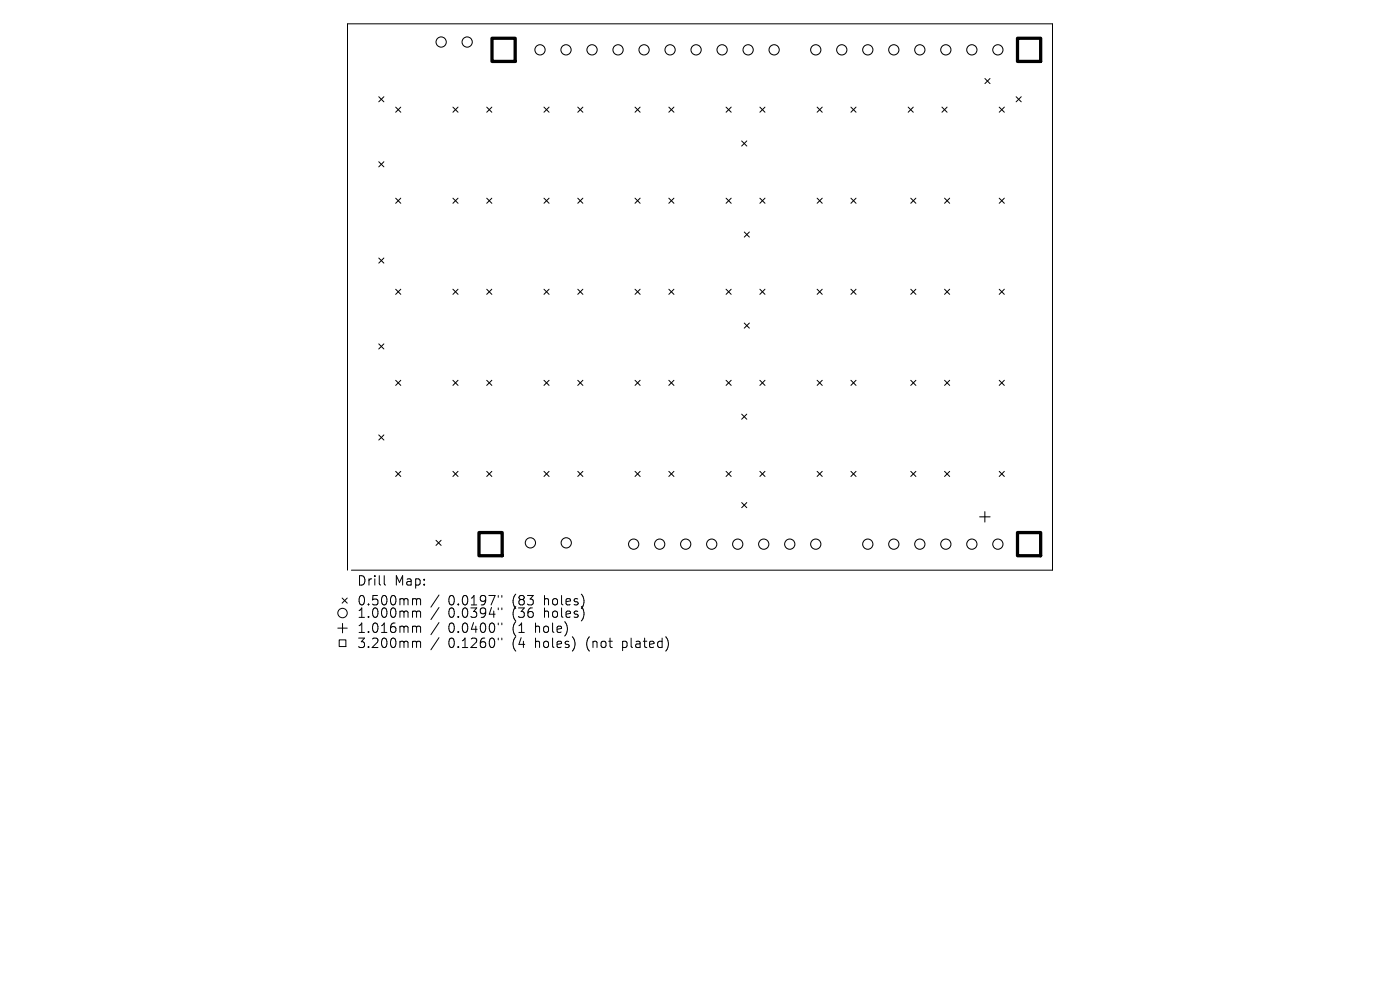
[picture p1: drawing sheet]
<svg xmlns="http://www.w3.org/2000/svg" width="297mm" height="210mm" viewBox="0 0 297 210" stroke-linecap="round" stroke-linejoin="round" font-family="sans-serif">
<defs><g id="words">
<g font-size="2.8">
<text x="75.7" y="124.5">Drill</text>
<text x="83.7" y="124.5">Map:</text>
<text x="75.7" y="128.7">0.500mm</text>
<text x="75.7" y="131.3">1.000mm</text>
<text x="95.1" y="128.7">0.0197&quot;</text>
<text x="95.1" y="131.3">0.0394&quot;</text>
<text x="108.8" y="128.7">(83</text>
<text x="108.8" y="131.3">(36</text>
<text x="115.7" y="128.7">holes)</text>
<text x="115.7" y="131.3">holes)</text>
<text x="75.7" y="134.5">1.016mm</text>
<text x="75.7" y="137.7">3.200mm</text>
<text x="95.1" y="134.5">0.0400&quot;</text>
<text x="95.1" y="137.7">0.1260&quot;</text>
<text x="108.8" y="134.5">(1</text>
<text x="108.8" y="137.7">(4</text>
<text x="113.8" y="134.5">hole)</text>
<text x="113.8" y="137.7">holes)</text>
<text x="124.9" y="137.7">(not</text>
<text x="132.7" y="137.7">plated)</text>
</g>
</g></defs>
<g fill="none" stroke="#000" stroke-width=".21">
<path d="M208.9 16.7l1.1 1M210 16.7l-1.1 1M80.4 20.5l1 1.1M80.4 34.3l1 1.1M81.4 20.5l-1 1.1M81.4 34.3l-1 1.1M83.9 22.7l1.1 1.1M85 22.7l-1.1 1.1M96.1 22.7l1.1 1.1M97.2 22.7l-1.1 1.1M103.3 22.7l1 1.1M104.3 22.7l-1 1.1"/>
<path d="M115.4 22.7l1.1 1.1M116.5 22.7l-1.1 1.1M122.6 22.7l1.1 1.1M123.7 22.7l-1.1 1.1M134.7 22.7l1.1 1.1M135.8 22.7l-1.1 1.1M141.9 22.7l1.1 1.1M143 22.7l-1.1 1.1M154 22.7l1.1 1.1M155.1 22.7l-1.1 1.1M157.3 29.9l1.1 1.1M158.4 29.9l-1.1 1.1"/>
<path d="M161.2 22.7l1.1 1.1M162.3 22.7l-1.1 1.1M173.3 22.7l1.1 1.1M174.4 22.7l-1.1 1.1M180.5 22.7l1.1 1.1M181.6 22.7l-1.1 1.1M192.7 22.7l1 1.1M193.7 22.7l-1 1.1M199.8 22.7l1.1 1.1M200.9 22.7l-1.1 1.1M212 22.7l1.1 1.1M213.1 22.7l-1.1 1.1"/>
<path d="M215.6 20.5l1.1 1.1M216.7 20.5l-1.1 1.1M80.4 54.7l1 1.1M81.4 54.7l-1 1.1M83.9 42l1.1 1.1M85 42l-1.1 1.1M96.1 42l1.1 1.1M97.2 42l-1.1 1.1M103.3 42l1 1.1M104.3 42l-1 1.1M115.4 42l1.1 1.1M116.5 42l-1.1 1.1"/>
<path d="M122.6 42l1.1 1.1M123.7 42l-1.1 1.1M134.7 42l1.1 1.1M135.8 42l-1.1 1.1M141.9 42l1.1 1.1M143 42l-1.1 1.1M154 42l1.1 1.1M155.1 42l-1.1 1.1M157.9 49.2l1.1 1.1M159 49.2l-1.1 1.1M161.2 42l1.1 1.1M162.3 42l-1.1 1.1"/>
<path d="M173.3 42l1.1 1.1M174.4 42l-1.1 1.1M180.5 42l1.1 1.1M181.6 42l-1.1 1.1M193.2 42l1.1 1.1M194.3 42l-1.1 1.1M200.4 42l1.1 1.1M201.5 42l-1.1 1.1M212 42l1.1 1.1M213.1 42l-1.1 1.1M80.4 72.9l1 1.1M81.4 72.9l-1 1.1"/>
<path d="M83.9 61.4l1.1 1M85 61.4l-1.1 1M96.1 61.4l1.1 1M97.2 61.4l-1.1 1M103.3 61.4l1 1M104.3 61.4l-1 1M115.4 61.4l1.1 1M116.5 61.4l-1.1 1M122.6 61.4l1.1 1M123.7 61.4l-1.1 1M134.7 61.4l1.1 1M135.8 61.4l-1.1 1"/>
<path d="M141.9 61.4l1.1 1M143 61.4l-1.1 1M154 61.4l1.1 1M155.1 61.4l-1.1 1M157.9 68.5l1.1 1.1M159 68.5l-1.1 1.1M161.2 61.4l1.1 1M162.3 61.4l-1.1 1M173.3 61.4l1.1 1M174.4 61.4l-1.1 1M180.5 61.4l1.1 1M181.6 61.4l-1.1 1"/>
<path d="M193.2 61.4l1.1 1M194.3 61.4l-1.1 1M200.4 61.4l1.1 1M201.5 61.4l-1.1 1M212 61.4l1.1 1M213.1 61.4l-1.1 1M80.4 92.3l1 1M81.4 92.3l-1 1M83.9 80.7l1.1 1.1M83.9 100l1.1 1.1M85 80.7l-1.1 1.1M85 100l-1.1 1.1"/>
<path d="M96.1 80.7l1.1 1.1M96.1 100l1.1 1.1M97.2 80.7l-1.1 1.1M97.2 100l-1.1 1.1M103.3 80.7l1 1.1M103.3 100l1 1.1M104.3 80.7l-1 1.1M104.3 100l-1 1.1M115.4 80.7l1.1 1.1M115.4 100l1.1 1.1M116.5 80.7l-1.1 1.1M116.5 100l-1.1 1.1"/>
<path d="M122.6 80.7l1.1 1.1M122.6 100l1.1 1.1M123.7 80.7l-1.1 1.1M123.7 100l-1.1 1.1M134.7 80.7l1.1 1.1M134.7 100l1.1 1.1M135.8 80.7l-1.1 1.1M135.8 100l-1.1 1.1M141.9 80.7l1.1 1.1M141.9 100l1.1 1.1M143 80.7l-1.1 1.1M143 100l-1.1 1.1"/>
<path d="M154 80.7l1.1 1.1M154 100l1.1 1.1M155.1 80.7l-1.1 1.1M155.1 100l-1.1 1.1M157.3 87.8l1.1 1.1M158.4 87.8l-1.1 1.1M161.2 80.7l1.1 1.1M161.2 100l1.1 1.1M162.3 80.7l-1.1 1.1M162.3 100l-1.1 1.1M173.3 80.7l1.1 1.1M173.3 100l1.1 1.1"/>
<path d="M174.4 80.7l-1.1 1.1M174.4 100l-1.1 1.1M180.5 80.7l1.1 1.1M180.5 100l1.1 1.1M181.6 80.7l-1.1 1.1M181.6 100l-1.1 1.1M193.2 80.7l1.1 1.1M193.2 100l1.1 1.1M194.3 80.7l-1.1 1.1M194.3 100l-1.1 1.1M200.4 80.7l1.1 1.1M200.4 100l1.1 1.1"/>
<path d="M201.5 80.7l-1.1 1.1M201.5 100l-1.1 1.1M212 80.7l1.1 1.1M212 100l1.1 1.1M213.1 80.7l-1.1 1.1M213.1 100l-1.1 1.1M92.5 114.6l1.1 1.1M93.6 114.6l-1.1 1.1M157.3 106.6l1.1 1.1M158.4 106.6l-1.1 1.1M71.7 133.2h2M72 135.7h1.4v1.5h-1.4z"/>
<path d="M72.6 126.9l1.1 1M72.7 132.2v2M73.7 126.9l-1.1 1M73.7 120.9v-115.8h149.6v115.8h-148.8M81.5 122.1v1.7l.3 .3M87.8 127l.5 .1 .1 .2M87.8 129.6l.5 .1 .1 .2M87.8 132.8l.5 .1 .1 .2M87.8 136l.5 .1 .1 .2M88.4 127.3l.3-.3 .4 .1 .1 1.2M88.4 127.3v1M88.4 129.9v1.1"/>
<path d="M88.4 133.1v1.1M88.4 136.3v1.1M88.4 129.9l.3-.3 .4 .1 .1 1.3M88.4 133.1l.3-.3 .4 .1 .1 1.3M88.4 136.3l.3-.3 .4 .1 .1 1.3M93.1 126.2l-1.7 2.6M93.1 128.9l-1.7 2.5M93.1 132.1l-1.7 2.5M93.1 135.3l-1.7 2.5M105.7 126.3v.4M105.7 129v.3M105.7 132.2v.3"/>
<path d="M105.7 135.4v.3M106.5 126.3v.4M106.5 129v.3M106.5 132.2v.3M106.5 135.4v.3"/>
<circle cx="72.7" cy="130" r="1"/>
</g>
<g fill="none" stroke="#000" stroke-width=".22">
<path d="M207.8 109.6h2.2M208.9 108.5v2.2"/>
<circle cx="93.6" cy="8.9" r="1.09"/>
<circle cx="99.1" cy="8.9" r="1.09"/>
<circle cx="114.6" cy="10.6" r="1.09"/>
<circle cx="120.1" cy="10.6" r="1.09"/>
<circle cx="125.6" cy="10.6" r="1.09"/>
<circle cx="131.1" cy="10.6" r="1.09"/>
<circle cx="136.6" cy="10.6" r="1.09"/>
<circle cx="142.2" cy="10.6" r="1.09"/>
<circle cx="147.7" cy="10.6" r="1.09"/>
<circle cx="153.2" cy="10.6" r="1.09"/>
<circle cx="158.7" cy="10.6" r="1.09"/>
<circle cx="164.2" cy="10.6" r="1.09"/>
<circle cx="173.1" cy="10.6" r="1.09"/>
<circle cx="178.6" cy="10.6" r="1.09"/>
<circle cx="184.1" cy="10.6" r="1.09"/>
<circle cx="189.6" cy="10.6" r="1.09"/>
<circle cx="195.1" cy="10.6" r="1.09"/>
<circle cx="200.7" cy="10.6" r="1.09"/>
<circle cx="206.2" cy="10.6" r="1.09"/>
<circle cx="211.7" cy="10.6" r="1.09"/>
<circle cx="112.5" cy="115.2" r="1.09"/>
<circle cx="120.1" cy="115.2" r="1.09"/>
<circle cx="134.4" cy="115.4" r="1.09"/>
<circle cx="139.9" cy="115.4" r="1.09"/>
<circle cx="145.5" cy="115.4" r="1.09"/>
<circle cx="151" cy="115.4" r="1.09"/>
<circle cx="156.5" cy="115.4" r="1.09"/>
<circle cx="162" cy="115.4" r="1.09"/>
<circle cx="167.5" cy="115.4" r="1.09"/>
<circle cx="173.1" cy="115.4" r="1.09"/>
<circle cx="184.1" cy="115.4" r="1.09"/>
<circle cx="189.6" cy="115.4" r="1.09"/>
<circle cx="195.1" cy="115.4" r="1.09"/>
<circle cx="200.7" cy="115.4" r="1.09"/>
<circle cx="206.2" cy="115.4" r="1.09"/>
<circle cx="211.7" cy="115.4" r="1.09"/>
</g>
<path d="M104.4 8.1h4.9v4.9h-4.9zM215.9 8.1h4.9v4.9h-4.9zM101.6 113h4.9v4.9h-4.9zM215.9 113h4.9v4.9h-4.9z" fill="none" stroke="#000" stroke-width=".7"/>
<use href="#words"/>
</svg>
